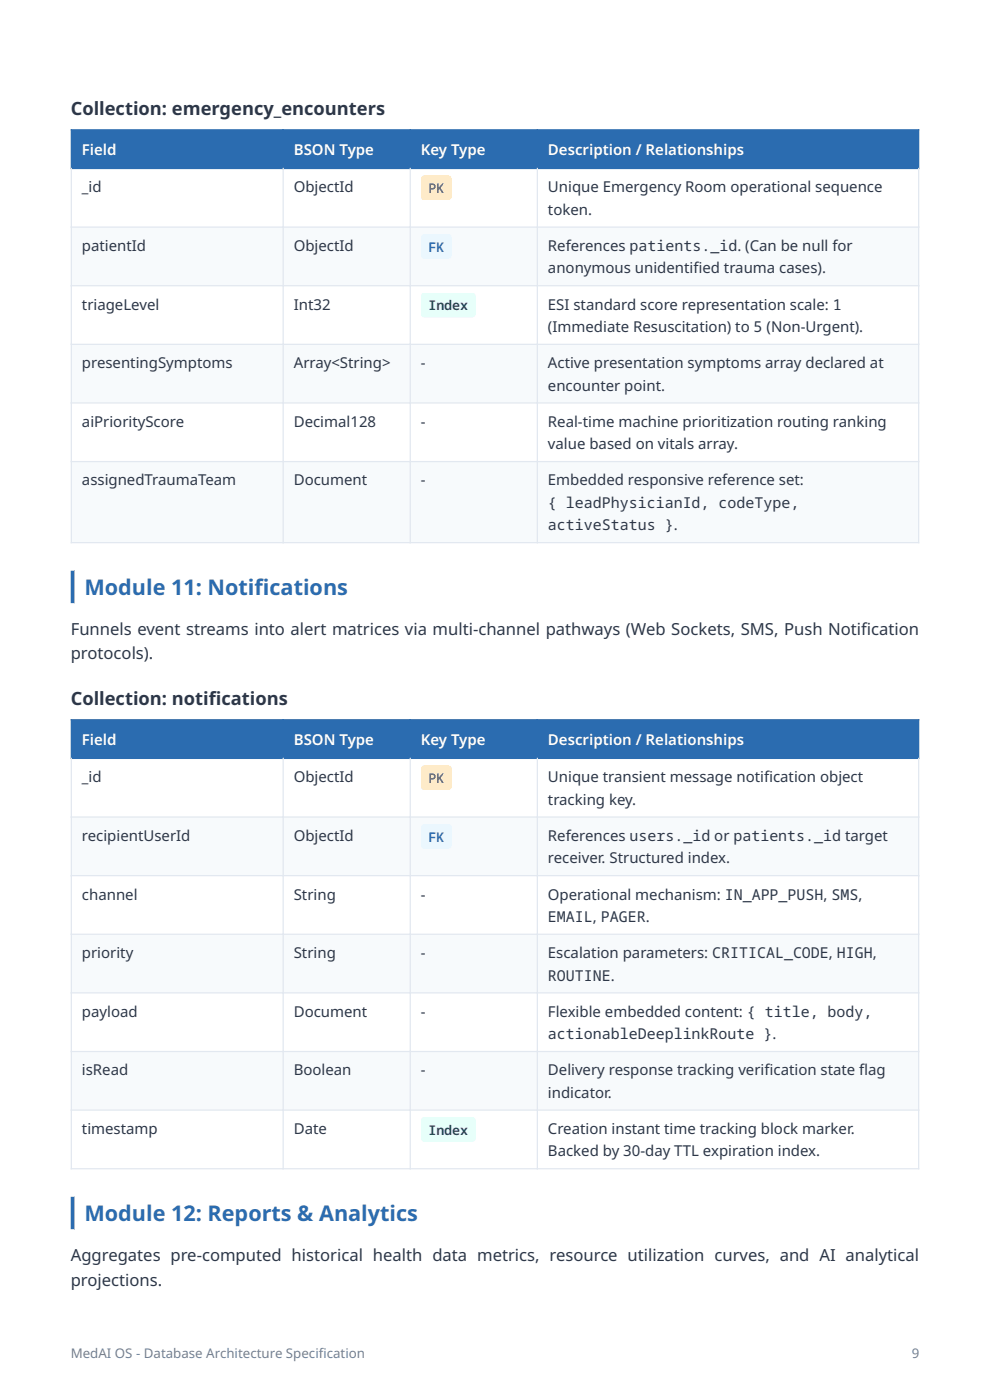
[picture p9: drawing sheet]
<svg xmlns="http://www.w3.org/2000/svg" width="210mm" height="297mm" viewBox="0 0 210 297" stroke-linecap="round" stroke-linejoin="round" font-family="sans-serif">
<defs><g id="words">
<g font-size="4.6" fill="#2b6cb0">
<text x="17.9" y="126.3">Module 11: Notif</text>
<text x="54" y="126.3">ications</text>
<text x="17.9" y="259.1">Module 12: Reports &amp; Analytics</text>
</g>
<g font-size="3.9" fill="#2d3748">
<text x="15" y="24.4">Collection: emergency_encounters</text>
<text x="15" y="149.6">Collection: notif</text>
<text x="44.3" y="149.6">ications</text>
</g>
<g font-size="3.5" fill="#2d3748">
<text x="15" y="134.6">Funnels event streams into alert matrices via multi-channel pathways (Web Sockets, SMS, Push Notif</text>
<text x="182.7" y="134.6">ication</text>
<text x="15" y="139.9">protocols).</text>
<text x="15" y="267.4">Aggregates pre-computed historical health data metrics, resource utilization curves, and AI analytical</text>
<text x="15" y="272.7">projections.</text>
</g>
<g font-size="3.2" fill="#fff">
<text x="17.4" y="32.9">Field</text>
<text x="62.3" y="32.9">BSON Type</text>
<text x="89.3" y="32.9">Key Type</text>
<text x="116.2" y="32.9">Description / Relationships</text>
<text x="17.4" y="158">Field</text>
<text x="62.3" y="158">BSON Type</text>
<text x="89.3" y="158">Key Type</text>
<text x="116.2" y="158">Description / Relationships</text>
</g>
<g font-size="3.2" fill="#2d3748">
<text x="17.4" y="40.8">_id</text>
<text x="62.3" y="40.8">ObjectId</text>
<text x="116.2" y="40.8">Unique Emergency Room operational sequence</text>
<text x="116.2" y="45.6">token.</text>
<text x="17.4" y="53.2">patientId</text>
<text x="62.3" y="53.2">ObjectId</text>
<text x="116.2" y="53.2">References patients._id. (Can be null for</text>
<text x="116.2" y="58">anonymous unidentif</text>
<text x="147.1" y="58">ied trauma cases).</text>
<text x="17.4" y="65.7">triageLevel</text>
<text x="62.3" y="65.7">Int32</text>
<text x="116.2" y="65.7">ESI standard score representation scale: 1</text>
<text x="116.2" y="70.4">(Immediate Resuscitation) to 5 (Non-Urgent).</text>
<text x="17.4" y="78.1">presentingSymptoms</text>
<text x="62.3" y="78.1">Array&lt;String&gt;</text>
<text x="89.3" y="78.1">-</text>
<text x="116.2" y="78.1">Active presentation symptoms array declared at</text>
<text x="116.2" y="82.9">encounter point.</text>
<text x="17.4" y="90.6">aiPriorityScore</text>
<text x="62.3" y="90.6">Decimal128</text>
<text x="89.3" y="90.6">-</text>
<text x="116.2" y="90.6">Real-time machine prioritization routing ranking</text>
<text x="116.2" y="95.3">value based on vitals array.</text>
<text x="17.4" y="103">assignedTraumaTeam</text>
<text x="62.3" y="103">Document</text>
<text x="89.3" y="103">-</text>
<text x="116.2" y="103">Embedded responsive reference set:</text>
<text x="116.2" y="107.8">{ leadPhysicianId, codeType,</text>
<text x="116.2" y="112.5">activeStatus }.</text>
<text x="17.4" y="166">_id</text>
<text x="62.3" y="166">ObjectId</text>
<text x="116.2" y="166">Unique transient message notif</text>
<text x="162.1" y="166">ication object</text>
<text x="116.2" y="170.7">tracking key.</text>
<text x="17.4" y="178.4">recipientUserId</text>
<text x="62.3" y="178.4">ObjectId</text>
<text x="116.2" y="178.4">References users._id or patients._id target</text>
<text x="116.2" y="183.2">receiver. Structured index.</text>
<text x="17.4" y="190.8">channel</text>
<text x="62.3" y="190.8">String</text>
<text x="89.3" y="190.8">-</text>
<text x="116.2" y="190.8">Operational mechanism: IN_APP_PUSH, SMS,</text>
<text x="116.2" y="195.6">EMAIL, PAGER.</text>
<text x="17.4" y="203.3">priority</text>
<text x="62.3" y="203.3">String</text>
<text x="89.3" y="203.3">-</text>
<text x="116.2" y="203.3">Escalation parameters: CRITICAL_CODE, HIGH,</text>
<text x="116.2" y="208">ROUTINE.</text>
<text x="17.4" y="215.7">payload</text>
<text x="62.3" y="215.7">Document</text>
<text x="89.3" y="215.7">-</text>
<text x="116.2" y="215.7">Flexible embedded content: { title, body,</text>
<text x="116.2" y="220.5">actionableDeeplinkRoute }.</text>
<text x="17.4" y="228.1">isRead</text>
<text x="62.3" y="228.1">Boolean</text>
<text x="89.3" y="228.1">-</text>
<text x="116.2" y="228.1">Delivery response tracking verif</text>
<text x="116.2" y="232.9">indicator.</text>
<text x="162.2" y="228.1">ication state f</text>
<text x="182.3" y="228.1">lag</text>
<text x="17.4" y="240.6">timestamp</text>
<text x="62.3" y="240.6">Date</text>
<text x="116.2" y="240.6">Creation instant time tracking block marker.</text>
<text x="116.2" y="245.3">Backed by 30-day TTL expiration index.</text>
</g>
<g font-size="2.8" fill="#c05621">
<text x="90.9" y="40.9">PK</text>
<text x="90.9" y="166.1">PK</text>
</g>
<g font-size="2.8" fill="#2b6cb0">
<text x="90.9" y="53.4">FK</text>
<text x="90.9" y="178.5">FK</text>
</g>
<g font-size="2.8" fill="#234e52">
<text x="90.9" y="65.8">Index</text>
<text x="90.9" y="240.7">Index</text>
</g>
<g font-size="2.8" fill="#718096">
<text x="15" y="288.1">MedAI OS - Database Architecture Specif</text>
<text x="67.6" y="288.1">ication</text>
<text x="193.4" y="288.1">9</text>
</g>
</g></defs>
<g fill="#2b6cb0">
<path d="M15.1 27.5h45v8.2h-45z"/>
<path d="M60.1 27.5h26.9v8.2h-26.9z"/>
<path d="M87 27.5h27v8.2h-27z"/>
<path d="M114 27.5h80.9v8.2h-80.9z"/>
</g>
<g fill="#f7fafc">
<path d="M15.1 48.2h179.8v12.4h-179.8z"/>
<path d="M15.1 73h179.8v12.5h-179.8z"/>
<path d="M15.1 97.9h179.8v17.2h-179.8z"/>
</g>
<path d="M15 27.5h180M15 35.7h180M15.1 27.4v8.5M60.1 27.4v8.5M87 27.4v8.5M114 27.4v8.5M194.9 27.4v8.5" fill="none" stroke="#2b6cb0" stroke-width=".26"/>
<path d="M15.1 35.6v79.6M60.1 35.6v79.6M87 35.6v79.6M114 35.6v79.6M194.9 35.6v79.6M15 48.2h180M15 60.6h180M15 73h180M15 85.5h180M15 97.9h180M15 115.1h180" fill="none" stroke="#e2e8f0" stroke-width=".26"/>
<path d="M15.8 121.1v6.8zM15 121.1h.8v6.8h-.8z" fill-rule="evenodd" fill="#2b6cb0"/>
<g fill="#2b6cb0">
<path d="M15.1 152.7h45v8.2h-45z"/>
<path d="M60.1 152.7h26.9v8.2h-26.9z"/>
<path d="M87 152.7h27v8.2h-27z"/>
<path d="M114 152.7h80.9v8.2h-80.9z"/>
</g>
<g fill="#f7fafc">
<path d="M15.1 173.3h179.8v12.5h-179.8z"/>
<path d="M15.1 198.2h179.8v12.4h-179.8z"/>
<path d="M15.1 223.1h179.8v12.4h-179.8z"/>
</g>
<path d="M15 152.7h180M15.1 152.6v8.4M60.1 152.6v8.4M87 152.6v8.4M114 152.6v8.4M194.9 152.6v8.4M15 160.9h180" fill="none" stroke="#2b6cb0" stroke-width=".26"/>
<path d="M15 173.3h180M15.1 160.8v87.3M60.1 160.8v87.3M87 160.8v87.3M114 160.8v87.3M194.9 160.8v87.3M15 185.8h180M15 198.2h180M15 210.6h180M15 223.1h180M15 235.5h180M15 247.9h180" fill="none" stroke="#e2e8f0" stroke-width=".26"/>
<path d="M15.8 253.9v6.9zM15 253.9h.8v6.9h-.8z" fill-rule="evenodd" fill="#2b6cb0"/>
<path d="M89.3 37.2h6.5v5.3h-6.5z" fill="#feebc8"/>
<path d="M89.3 49.6h6.5v5.3h-6.5z" fill="#ebf8ff"/>
<path d="M89.3 62.1h11.6v5.3h-11.6z" fill="#e6fffa"/>
<path d="M89.3 162.3h6.5v5.3h-6.5z" fill="#feebc8"/>
<path d="M89.3 174.8h6.5v5.3h-6.5z" fill="#ebf8ff"/>
<path d="M89.3 237h11.6v5.3h-11.6z" fill="#e6fffa"/>
<use href="#words"/>
</svg>
